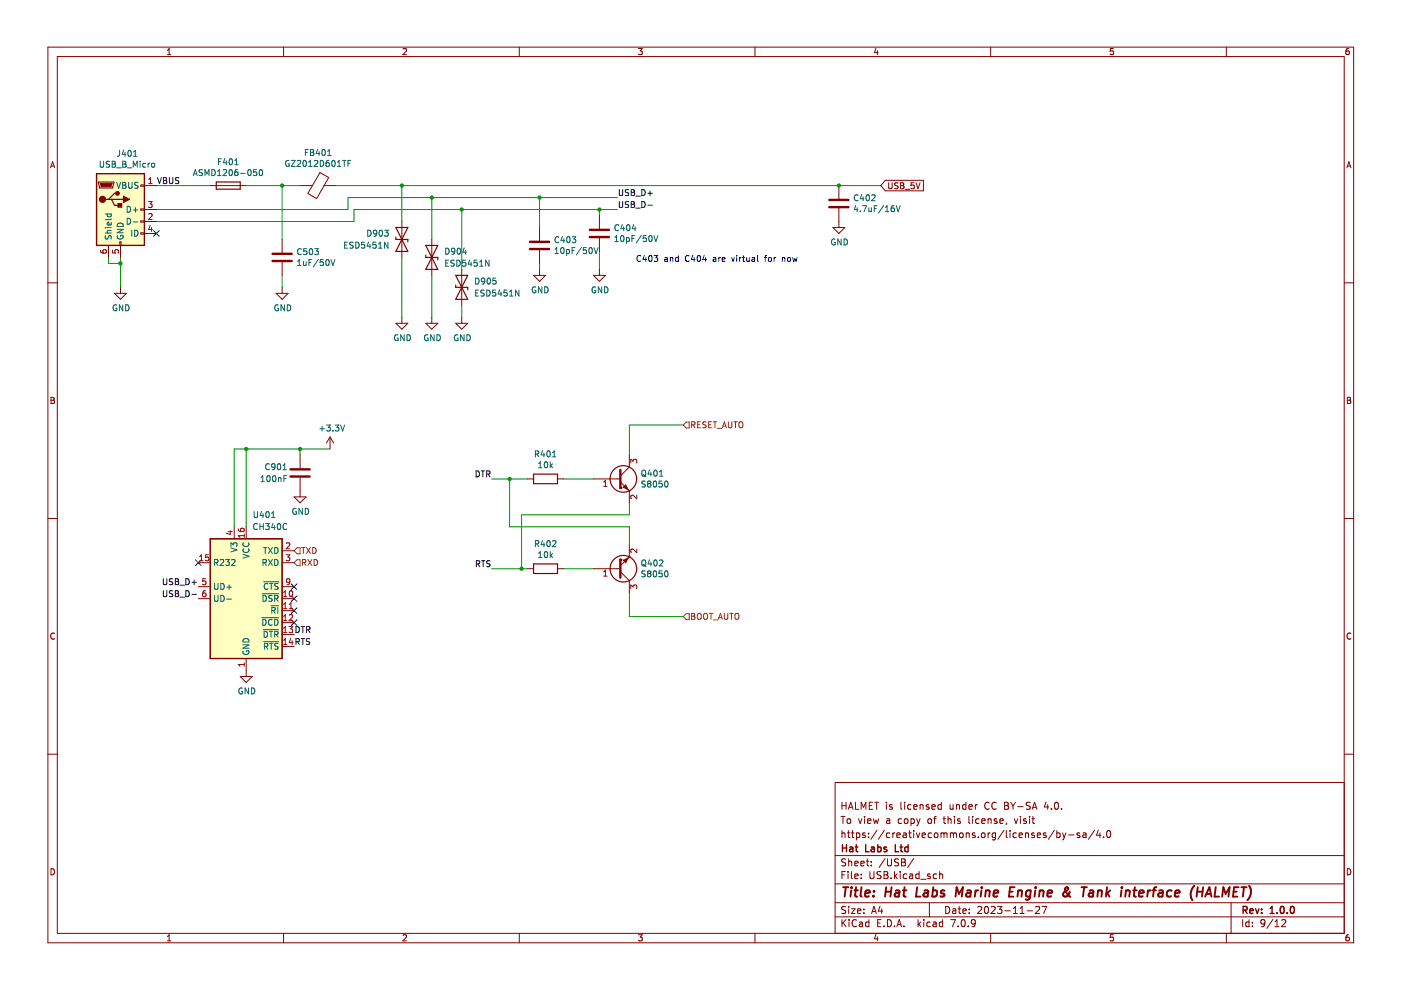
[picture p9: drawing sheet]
<svg xmlns="http://www.w3.org/2000/svg" width="297mm" height="210mm" viewBox="0 0 297 210" stroke-linecap="round" stroke-linejoin="round" font-family="sans-serif">
<g fill="none" stroke="#840000" stroke-width=".21">
<path d="M10.2 10h276.8v189.9h-276.8zM12.2 12h272.8v185.9h-272.8zM35.5 11.6h.7M35.5 10.7l.4-.4v1.3M60.1 10v2M85.5 10.4l.5-.1 .2 .4-.8 .9h.8M110.1 10v2M135.4 10.3h.8l-.5 .5 .4 .1v.6l-.2 .1-.5-.1M160.1 10v2M185.7 10.2l-.3 1h.8M186 10.7v.9M210 10v2"/>
<path d="M236.1 10.3h-.7v.6l.6-.1 .1 .7-.2 .1-.5-.1M260 10v2M286 10.3h-.4l-.2 .3-.1 .7 .3 .3 .4-.1v-.7h-.4l-.3 .2M10.7 35.6l.5-1.3 .4 1.3M10.8 35.2h.7M285.6 35.6l.4-1.3 .4 1.3M285.7 35.2h.6M10.2 60h2M285 60h2M10.8 84.2h.4l.3 .3-.3 .4 .3 .1 .1 .3-.3 .2h-.5zM10.8 84.9h.4M285.7 84.2h.4l.2 .3-.2 .4 .2 .1 .1 .3-.2 .2h-.5z"/>
<path d="M285.7 84.9h.4M10.2 109.9h2M285 109.9h2M11.6 134.3a.58 .58 0 0 0-.9 .6 .58 .58 0 0 0 .9 .5M286.4 134.3a.58 .58 0 0 0-.8 .6 .58 .58 0 0 0 .8 .5M10.2 159.9h2M285 159.9h2M178.3 173.1h.9M178.5 170.1v1.5M178.5 176.1v1.5M178.5 176.7l.2-.1 .4 .1 .1 .9M178.5 170.8h.9"/>
<path d="M178.7 173.1v1.5M179.4 170.1v1.5M179.7 176.6h.5M179.7 173.7l.2-.1 .4 .1 .1 .6-.2 .2-.3 .1-.2-.1zM179.9 176.1v1.3l.3 .2M179.9 171.6l.5-1.5 .5 1.5M180 171.2h.7M180.5 176.6h.6M180.7 176.1v1.3l.4 .2M181.4 170.1v1.5h.7M181.6 176.7l.4-.1 .3 .3-.1 .6h-.6M181.6 176.6v1.5"/>
<path d="M182 173.6l.4 1 .3-1M182.6 171.6v-1.5l.5 1.1 .5-1.1v1.5M183.3 173.1v.1M183.3 173.6v1M183.4 176.7l-.3-.1-.2 .2v.2l.5 .2v.3h-.5M183.9 174.1l.8-.1-.1-.3-.4-.1-.3 .2 .1 .7h.6M184.2 177.5v.1M184.2 176.7v.1M184.3 170.8h.5M185 170.1h-.7v1.5h.7M185.2 173.6l.2 1 .3-.7 .3 .7 .3-1M185.4 170.1h.9"/>
<path d="M185.9 170.1v1.5M185.9 176l-1.2 1.9M187.5 176l-1.3 1.9M187.9 170.1v.1M187.9 170.6v1M188 173.7h.6l.1 .9M188.7 176.7l-.5-.1-.3 .3 .2 .6h.6M188.7 174h-.5l-.3 .2 .3 .4 .5-.1M189.2 170.7l-.4-.1-.2 .2 .1 .2 .5 .2v.3h-.6M189.3 176.6v1M189.7 176.6l-.4 .3M190.2 177.1l.7-.1-.1-.3-.4-.1-.2 .2v.7h.6"/>
<path d="M191 170.1v1.3l.2 .2M191.2 173.7l-.5-.1-.3 .3 .2 .6h.6M191.5 176.7h.6l.1 .9M191.8 173.7l.2-.1 .4 .1 .1 .6-.1 .2-.4 .1-.2-.1zM191.8 170.1v.1M191.8 170.6v1M192.2 177h-.5l-.3 .2 .3 .4 .5-.1M192.7 176.6h.5M192.9 176.1v1.3l.3 .2M193.2 173.7l.4-.1 .3 .3-.2 .6h-.5M193.2 173.6v1.5M193.2 170.7l-.5-.1-.3 .3 .2 .6h.6"/>
<path d="M193.7 176.1v.1M193.7 176.6v1M193.7 171.1l.7-.1v-.3l-.5-.1-.2 .2 .1 .7h.6M194.3 176.6l.3 1 .4-1M194.4 173.6l.3 1M194.7 174.6l-.3 .5M195.1 173.6l-.4 1M195.1 170.7l.2-.1 .3 .1 .1 .9M195.1 170.6v1M195.5 177.1l.7-.1-.1-.3-.4-.1-.2 .2 .1 .7h.5M196.9 173.7l.3-.1 .3 .3v.4l-.3 .3-.3-.1-.2-.2zM196.9 170.7l-.3-.1-.2 .2v.2l.5 .2v.3h-.5"/>
<path d="M197.5 176.7l-.4-.1-.3 .3 .1 .6h.6M197.6 171.1l.7-.1-.1-.3-.4-.1-.2 .2v.7h.6M197.9 173.6h.6M198.1 176.7l.3-.1 .4 .1 .1 .6-.2 .2-.3 .1-.3-.1zM198.5 173.1l-.4 .2v1.3M199.5 176.7l.4-.1 .2 .2M199.5 176.6v1M199.6 170.7l-.5-.1-.2 .3 .1 .6h.6M199.6 170.1v1.5M199.9 173.6h.6M200.1 176.8l.3-.2 .3 .1 .1 .9M200.1 176.8v.8"/>
<path d="M200.1 173.1v1.3l.4 .2M201 173.7l.2-.1 .4 .1v.9M201 173.1v1.5M201.4 170.6l.1 .9 .4 .1 .2-.1M201.5 176.7l.4-.1 .2 .2M201.5 176.6v1M202.1 170.6v1M202.1 176.8l.3-.2 .3 .1 .1 .9M202.1 176.8v.8M202.4 173.1v.1M202.4 173.6v1M202.8 170.7l.2-.1 .4 .1v.9"/>
<path d="M202.8 170.6v1M203.5 176.7l.2-.1 .4 .1 .1 .6-.1 .2-.4 .1-.2-.1zM203.6 173.7l-.4-.1-.2 .2 .1 .2 .5 .2v.3h-.6M204.8 170.7l-.4-.1-.3 .3 .1 .6h.6M204.8 170.1v1.5M204.9 176.6v1M204.9 176.7l.2-.1 .3 .1 .1 .9M205.4 171.1l.7-.1v-.3l-.5-.1-.2 .2 .1 .7h.6M205.4 173.1v1.3l.2 .2M206.2 173.1v.1M206.2 173.6v1M206.7 176.7l-.3-.1-.3 .2 .1 .2 .5 .2v.3h-.6"/>
<path d="M206.8 170.6v1M207.2 170.6l-.4 .3M207.4 177.5v.1M207.6 173.7l-.5-.1-.2 .3 .1 .6h.6M208.1 176.7l.3-.1 .4 .1 .1 .6-.2 .2-.3 .1-.3-.1zM208.1 174.1l.8-.1-.1-.3-.4-.1-.3 .2 .1 .7h.6M209.5 176.6v1M209.5 173.6v1M209.5 173.7l.2-.1 .4 .1v.9M209.7 170.2a.71 .71 0 0 0-1 .5 .71 .71 0 0 0 .7 .9l.3-.1M209.9 176.6l-.4 .3M211.1 176.7l-.5-.1-.2 .3 .1 .6h.6"/>
<path d="M211.1 176.6v1.2l-.3 .3-.4-.1M211.2 170.2a.71 .71 0 0 0-1 .5 .71 .71 0 0 0 .7 .9l.3-.1M211.4 173.7l-.4-.1-.2 .2 .1 .2 .5 .2v.3h-.6M212 174.1l.7-.1-.1-.3-.4-.1-.2 .2 .1 .7h.5M212.9 176l-1.3 1.9M213 170.1h.5l.3 .3-.3 .4 .3 .2 .1 .3-.3 .3h-.6zM213 170.8h.5M213.4 176.1v1.3l.2 .2M213.4 174.5l-.1 .3M214.1 176.1v.1M214.1 176.6v1M214.3 170.1l.5 .8"/>
<path d="M214.8 170.9v.7M215.1 173.6l.3 1 .4-1M215.3 170.1l-.5 .8M215.5 176.7l-.4-.1-.3 .3 .1 .6h.6M215.8 171h1.1M216.1 177.1l.7-.1-.1-.3-.4-.1-.2 .2v.7h.6M216.4 173.1v.1M216.4 173.6v1M217.4 176.7l.2-.1 .4 .1 .1 .9M217.4 176.6v1M217.6 173.7l-.4-.1-.2 .2 .1 .2 .5 .2v.3h-.6M218.3 173.1v.1"/>
<path d="M218.3 173.6v1M218.4 170.2l-.5-.1-.3 .1v.5l.7 .3 .1 .3-.3 .3-.5-.1M218.8 173.6h.5M218.9 171.6l.4-1.5 .5 1.5M219 171.2h.7M219 173.1v1.3l.3 .2M219.3 176.7l-.4-.1-.2 .2 .1 .2 .5 .2v.3h-.6M219.9 177.1l.7-.1v-.3l-.5-.1-.2 .2 .1 .7h.6M221.8 176.7l-.4-.1-.2 .2 .1 .2 .5 .2v.3h-.6M221.8 170l-.4 1.1h.9M222.1 170.6v1M222.9 171.5v.1"/>
<path d="M223.6 176l-1.3 1.9M223.7 170.2l.2-.1a.8 .8 0 0 1 .5 .7 .8 .8 0 0 1-.5 .8l-.3-.6zM224.1 176.7l.4-.1 .3 .3-.2 .6h-.5M224.1 176.1v1.5M225.1 171.5v.1M225.3 176.6l.3 1M225.6 177.6l-.3 .5M226 176.6l-.4 1M226.6 177h1.1M228.9 176.7l-.3-.1-.3 .2 .1 .2 .5 .2v.3h-.6M229.6 176.7h.6l.1 .9M230.3 177h-.5l-.2 .2 .2 .4 .5-.1"/>
<path d="M232.1 176l-1.3 1.9M232.8 176l-.3 1.1h.9M233.2 176.6v1M234 177.5v.1M234.8 176.2l.2-.1a.8 .8 0 0 1 .5 .7 .8 .8 0 0 1-.5 .8l-.4-.6zM285 165.9h-107.9v32M10.8 184.2a.66 .66 0 0 1 .8 .6 .66 .66 0 0 1-.8 .7zM35.5 198.6l.4-.4v1.3M35.5 199.5h.7M60.1 197.9v2M85.5 198.3l.5-.1 .2 .4-.8 .9h.8M110.1 197.9v2"/>
<path d="M135.4 198.2h.8l-.5 .5 .4 .1v.6l-.2 .1-.5-.1M160.1 197.9v2M177.1 194.4h107.9M177.1 191.4h107.9M177.1 187.4h107.9M177.1 181.4h107.9M178.5 195v1.5M178.5 185.5h.5M178.7 195.6l.7 .9M179.2 184.8h-.7v1.5M179.3 192.3l-.6-.1-.2 .1v.5l.7 .2 .1 .4-.3 .3-.6-.1M179.3 182.2l-.6-.1-.2 .1v.5l.7 .2 .1 .4-.3 .3-.6-.1"/>
<path d="M179.4 195l-.9 .8M179.8 184.8v.1M179.8 185.3v1M179.9 182.1v1.5M179.9 192.2v.1M179.9 192.7v1M179.9 182.7l.3-.1 .3 .1 .1 .9M180 195v.1M180 195.5v1M180.5 192.7h.8l-.8 1h.8M180.5 184.8v1.3l.2 .2M181.2 183.1l.7-.2v-.2l-.5-.1-.2 .2 .1 .7h.6"/>
<path d="M181.2 185.8l.7-.2v-.2l-.5-.1-.2 .2 .1 .7h.6M181.6 195.1a.71 .71 0 0 0-1 .5 .71 .71 0 0 0 .7 .9l.3-.2M181.8 193.2l.7-.2-.1-.2-.4-.1-.2 .2 .1 .7h.5M182.2 195.6h.6l.1 .9M182.5 183.1l.7-.2v-.2l-.5-.1-.2 .2 .1 .7h.6M182.6 186.1v.2M182.6 185.4v.1M182.9 195.8l-.5 .1-.2 .2 .2 .4 .5-.1M183.2 193.5v.2M183.2 192.8v.1M183.7 182.6h.5M183.9 182.1v1.3l.3 .2"/>
<path d="M184.2 195.6l-.4-.1-.3 .3 .2 .6h.5M184.2 195v1.5M184.4 184.8v1.2l.3 .3 .5-.1 .1-.2v-1.2M184.7 183.4v.2M184.7 182.7v.1M184.8 193.7l.5-1.5 .5 1.5M184.9 193.3h.8M185.7 198.1l-.3 1h.8M186 198.6v.9M186.1 195.7h.5M186.6 192.1l-.4 1.1h1M186.8 195h-.7v1.5h.7"/>
<path d="M186.8 184.9l-.6-.1-.2 .1v.5l.7 .2 .1 .4-.3 .3-.6-.1M186.9 192.7v1M187.4 196.3v.2M187.4 184.8h.5l.3 .3-.3 .4 .3 .1 .1 .4-.3 .3h-.6zM187.4 185.5h.5M187.7 182l-1.3 1.9M188.2 195a.76 .76 0 0 1 .8 .7 .76 .76 0 0 1-.8 .8zM188.2 182.1v1.2l.2 .3 .5-.1 .1-.2v-1.2M188.9 186.1v.2M189.7 196.3v.2M189.7 184.8v1.5M189.8 185.7l.4 .6"/>
<path d="M190.2 196.5l.5-1.5 .5 1.5M190.2 185.3l-.5 .6M190.3 196.1h.7M190.5 182.2l-.6-.1-.2 .1v.5l.7 .2 .1 .4-.3 .3-.5-.1M190.9 184.8v.1M190.9 185.3v1M191.2 182.1h.5l.2 .3-.2 .4 .2 .1 .1 .4-.3 .3h-.5zM191.2 182.8h.5M191.7 196.3v.2M192.2 185.4l-.4-.1-.3 .3 .2 .6h.5M192.9 185.4h.5l.1 .9M193.5 185.6l-.5 .1-.2 .2 .2 .4 .5-.1"/>
<path d="M193.7 182l-1.3 1.9M194.6 195v1.5M194.8 195.9l.4 .6M194.9 185.4l-.5-.1-.3 .3 .2 .6h.6M194.9 184.8v1.5M195.2 195.5l-.6 .6M195.2 186.4h1.2M195.9 195v.1M195.9 195.5v1M197 191.4v3M197.2 185.4l-.3-.1-.3 .2 .1 .2 .5 .2v.3h-.6M197.2 195.6l-.4-.1-.3 .3 .1 .6h.6"/>
<path d="M197.9 195.6h.5l.1 .9M198.5 195.8l-.5 .1-.2 .2 .2 .4 .5-.1M198.6 185.4l-.5-.1-.2 .3 .1 .6h.6M199.2 185.4l.2-.1 .4 .1 .1 .9M199.2 184.8v1.5M199.9 195.6l-.5-.1-.3 .3 .2 .6h.6M199.9 195v1.5M200.5 192.2a.76 .76 0 0 1 .9 .7 .76 .76 0 0 1-.9 .8zM201.6 195h1l-.7 1.5M202 192.8h.6v.9M202.6 193l-.5 .1-.2 .2 .2 .4 .5-.1M203.1 192.7h.6"/>
<path d="M203.1 196.3v.2M203.4 192.2v1.3l.3 .2M203.9 195.1l.2-.1a.8 .8 0 0 1 .6 .7 .8 .8 0 0 1-.6 .8l-.3-.6zM204.1 193.2l.8-.2-.1-.2-.4-.1-.3 .2 .1 .7h.6M205.3 196.3v.2M205.5 193.5v.2M205.5 192.8v.1M206.8 195.6l-.3 .3h-.3l-.3-.3v-.3l.3-.3 .4 .1 .2 .2a1 1 0 0 1-.4 1.2h-.3M207.3 192.3l.6-.1 .2 .4-.9 1.1h.9M208.9 192.3l.2-.1a.8 .8 0 0 1 .5 .7 .8 .8 0 0 1-.5 .8l-.4-.6zM210 197.9v2M210.1 192.3l.6-.1 .3 .4-.9 1.1h.9"/>
<path d="M211.5 192.2h.9l-.5 .6 .5 .1v.6l-.3 .2-.6-.2M213.1 193.1h1.1M214.9 193.7h.8M214.9 192.6l.4-.4v1.5M216.3 193.7h.8M216.3 192.6l.4-.4v1.5M217.8 193.1h1.1M219.6 192.3l.5-.1 .3 .4-.9 1.1h.9M220.9 192.2h1l-.6 1.5M236.1 198.2h-.7v.6l.6-.1 .1 .7-.2 .1-.5-.1M260 197.9v2M261 191.4v6.5"/>
<path d="M263.5 195v1.5M264.8 195.6l-.4-.1-.3 .3 .2 .6h.5M264.8 195v1.5M265.5 196.3v.2M265.5 195.6v.1M268.2 195.6l-.3 .3h-.3l-.3-.3v-.3l.3-.3 .4 .1 .2 .2a1 1 0 0 1-.4 1.2h-.3M269.9 194.9l-1.3 1.9M270.3 196.5h.9M270.3 195.4l.4-.4v1.5M271.7 195.1l.6-.1 .3 .4-.9 1.1h.9M285.7 184.2a.66 .66 0 0 1 .7 .6 .66 .66 0 0 1-.7 .7zM286 198.2l-.4 .1-.2 .2-.1 .7 .3 .3 .4-.1v-.7h-.4l-.3 .2"/>
</g>
<g fill="none" stroke="#840000" stroke-width=".3">
<path d="M178.6 179.1v1.5M178.6 179.8h.9M179.5 179.1v1.5M180.2 179.7h.6v.9M180.8 179.9l-.5 .1-.2 .2 .2 .4 .5-.1M181.3 179.6h.6M181.5 179.1v1.3l.4 .2M183.5 179.1v1.5h.8M184.8 179.7h.5l.1 .9M185.4 179.9l-.5 .1-.2 .2 .2 .4 .5-.1M186.1 179.7l.4-.1 .3 .3-.1 .6h-.6M186.1 179.1v1.5"/>
<path d="M188 179.7l-.4-.1-.2 .2 .1 .2 .5 .2v.3h-.6M189.8 179.1v1.5h.7M190.8 179.6h.6M191 179.1v1.3l.4 .2M192.5 179.7l-.4-.1-.3 .3 .2 .6h.5M192.5 179.1v1.5M263.6 193l.7-.1 .1-.2v-.4l-.8-.1v1.5M263.9 193l.5 .7M265 193.2l.7-.2-.1-.3h-.4l-.2 .2 .1 .7h.5M266.2 192.7l.4 1 .3-1M267.5 193.5v.2M267.5 192.7v.2"/>
<path d="M269.3 193.7h.8M269.3 192.6l.4-.4v1.5M270.8 193.5v.2M271.6 192.3l.2-.1a.8 .8 0 0 1 .5 .7 .8 .8 0 0 1-.5 .8l-.4-.6zM272.9 193.5v.2M273.7 192.3l.2-.1a.8 .8 0 0 1 .5 .7 .8 .8 0 0 1-.5 .8l-.3-.6z"/>
</g>
<g fill="none" stroke="#840000" stroke-width=".4">
<path d="M178.8 188.1h1.1M179.3 188.1l-.2 2M180.5 188.8l-.2 1.3M180.6 188.1l-.1 .2M181.1 188.8h.8M181.5 188.1l-.2 1.7 .1 .2 .3 .1M182.7 188.1l-.3 1.7 .3 .3M183.4 189.4l1-.2v-.3h-.8l-.2 .9 .2 .3 .6-.1M185.2 189.9v.2M185.3 188.9v.2M187.8 189.1h1.1M187.9 188.1l-.3 2"/>
<path d="M189 188.1l-.2 2M189.9 188.9h.7v1.2M190.7 189.2l-.7 .1a.4 .4 0 0 0-.3 .4 .4 .4 0 0 0 .2 .4l.7-.1M191.4 188.8h.8M191.8 188.1l-.2 1.7v.2l.4 .1M194.5 188.1l-.3 2h1M196 188.9h.7v1.2M196.8 189.2l-.7 .1a.4 .4 0 0 0-.3 .4 .4 .4 0 0 0 .2 .4l.7-.1M197.8 188.9h.7l.2 .3-.1 .5a.66 .66 0 0 1-1 .3M197.9 188.1l-.3 2M200.3 188.9a.49 .49 0 0 0-.8 .3v.1l.7 .2v.3l-.3 .3-.5-.1M202.6 190.1l.2-2 .5 1.4 .9-1.4-.3 2"/>
<path d="M205 188.9h.8l-.1 1.2M205.8 189.2l-.6 .1a.4 .4 0 0 0-.4 .4 .4 .4 0 0 0 .3 .4l.6-.1M206.8 188.8l-.1 1.3M207.4 188.8l-.4 .1-.2 .3M208.1 188.8l-.2 1.3M208.2 188.1l-.1 .2M209 189l.3-.2 .5 .1-.1 1.2M209 188.8l-.1 1.3M210.7 189.4l.9-.2v-.3h-.8l-.2 .9 .3 .3 .5-.1M214 189.1h.7M215.1 188.1h-.9l-.3 2h1M215.9 189l.3-.2 .4 .1v1.2"/>
<path d="M215.9 188.8l-.2 1.3M218.5 188.9a.66 .66 0 0 0-.9 .3l-.1 .5 .1 .3h.8M218.6 188.8l-.3 1.6-.4 .4-.4-.1M219.5 188.8l-.2 1.3M219.6 188.1v.2M220.4 189l.3-.2 .5 .1-.1 1.2M220.5 188.8l-.2 1.3M222.1 189.4l1-.2-.1-.3h-.7l-.3 .9 .3 .3 .6-.1M226.8 189.1l-.2 .4a.92 .92 0 0 1-.9 .6l-.2-.1a.54 .54 0 0 1 .1-.8l.9-.7-.1-.3-.2-.1a.6 .6 0 0 0-.2 1.1l.7 .8 .3 .1M229.3 188.1h1.1M229.9 188.1l-.3 2M231 188.9h.8l-.1 1.2"/>
<path d="M231.8 189.2l-.7 .1a.4 .4 0 0 0-.3 .4 .4 .4 0 0 0 .2 .4l.7-.1M232.8 189l.3-.2 .5 .1-.1 1.2M232.8 188.8l-.1 1.3M234.7 188.1l-.2 2M234.8 189.3l.4 .8M235.4 188.8l-.9 .7M237.8 188.8l-.2 1.3M237.9 188.1l-.1 .2M238.7 189l.3-.2 .5 .1-.1 1.2M238.7 188.8l-.1 1.3M240.3 188.8h.7M240.6 188.1l-.2 1.7 .1 .2 .3 .1"/>
<path d="M241.5 189.4l1-.2-.1-.3h-.7l-.2 .9 .2 .3 .6-.1M243.4 188.8l-.2 1.3M244 188.8l-.4 .1-.3 .3M244.3 188.8h.8M245.2 188.1l-.4 .1-.1 .2-.2 1.7M245.8 188.9h.7v1.2M246.6 189.2l-.7 .1a.4 .4 0 0 0-.3 .4 .4 .4 0 0 0 .2 .4l.7-.1M248.4 188.9a.66 .66 0 0 0-1 .3v.5l.1 .3h.8M249.1 189.4l1-.2-.1-.3h-.7l-.2 .9 .2 .3 .6-.1M253.2 187.8a2.35 2.35 0 0 0-.4 3.1M253.8 189.1h1.2M253.9 188.1l-.2 2"/>
<path d="M255.1 188.1l-.3 2M255.5 190.1l.9-2 .4 2M255.8 189.5h.9M257.8 188.1l-.3 2h1M259.1 190.1l.3-2 .5 1.4 .8-1.4-.2 2M261.5 189.1h.7M262.6 188.1h-.9l-.3 2h1M263.2 188.1h1.1M263.8 188.1l-.3 2M264.8 187.8a2.32 2.32 0 0 1-.3 3.1"/>
</g>
<path d="M20.5 36.8h10.1v15.2h-10.1z" fill-rule="evenodd" fill="#ffffc2"/>
<path d="M20.5 36.8h10.1v15.2h-10.1z" fill="none" stroke="#840000" stroke-width=".25"/>
<path d="M44.6 114.2h15.2v25.4h-15.2z" fill-rule="evenodd" fill="#ffffc2"/>
<path d="M20.5 36.8h10.1v15.2h-10.1zM44.6 114.2h15.2v25.4h-15.2z" fill="none" stroke="#840000" stroke-width=".25"/>
<path d="M32.6 48.9l1.2 1.2M33.8 48.9l-1.2 1.2M41.4 118.7l1.3 1.2M42.7 118.7l-1.3 1.2M61.7 128.9l1.3 1.2M61.7 126.3l1.3 1.2M61.7 123.8l1.3 1.2M61.7 131.4l1.3 1.2M63 128.9l-1.3 1.2M63 126.3l-1.3 1.2M63 123.8l-1.3 1.2M63 131.4l-1.3 1.2" fill="none" stroke="#000084" stroke-width=".21"/>
<g fill="none" stroke="#009600" stroke-width=".21">
<path d="M33.2 39.3h11.4M52.2 39.3h11.4M59.8 39.3v11.5M71.2 39.3h115.5M85.2 39.3v7.7M23 54.6v1.2h2.5M25.5 54.6v6.3M59.8 58.4v2.5M85.2 54.6v12.7M91.5 41.9v8.9M91.5 58.4v8.9M97.9 44.4v12.7"/>
<path d="M114.4 41.9v6.3M114.4 55.8v1.3M127.1 44.4v1.3M127.1 53.3v3.8M130.9 41.9h-57.1v2.5h-40.6M130.9 44.4h-55.9v2.6h-41.8M97.9 64.7v2.6M52.2 95.2v16.5M63.6 95.2v1.3M70 95.2h-20.3v16.5M144.9 90.1h-11.5v6.4M104.2 101.5h7.7"/>
<path d="M108 101.5v10.2h25.4v3.8M119.5 101.5h6.3M133.4 106.6v2.6h-22.8v11.4M104.2 120.6h7.7M119.5 120.6h6.3M133.4 125.7v5h11.5"/>
</g>
<g fill="none" stroke="#0000c2" stroke-width=".21">
<path d="M135.8 54.3a.56 .56 0 0 0-.8 .5 .56 .56 0 0 0 .8 .5M136.6 54.1l-.3 .9h.8M136.9 54.6v.8M137.7 54.2h.1a.68 .68 0 0 1 .5 .6 .68 .68 0 0 1-.5 .6 .84 .84 0 0 1-.1-1.2zM138.7 54.2h.8l-.5 .4 .4 .2v.5l-.2 .1-.5-.1M141 54.6h.5v.8M141.5 54.9l-.6 .2 .2 .3h.4M142.1 54.7l.5-.1 .1 .8M142.1 54.6v.8M143.8 54.6h-.4l-.2 .2 .1 .6h.5M143.8 54.2v1.2M146.1 54.3a.56 .56 0 0 0-.8 .5 .56 .56 0 0 0 .8 .5"/>
<path d="M146.9 54.1l-.3 .9h.8M147.2 54.6v.8M147.9 54.3l.2-.1a.68 .68 0 0 1 .4 .6 .68 .68 0 0 1-.4 .6l-.3-.4zM149.3 54.1l-.3 .9h.8M149.6 54.6v.8M151.2 54.6h.5l.1 .8M151.8 54.9l-.6 .2 .2 .3h.4M152.4 54.6v.8M152.8 54.6l-.4 .2M153.1 55l.6-.1v-.3h-.4l-.2 .2 .1 .6h.5M155.1 54.6l.3 .8 .3-.8M156.2 54.2v.1"/>
<path d="M156.2 54.6v.8M156.8 54.6v.8M157.2 54.6l-.4 .2M157.4 54.6h.5M157.6 54.2v1.1l.3 .1M158.3 54.6l.1 .8 .5-.1M158.9 54.6v.8M159.5 54.6h.4l.1 .8M160 54.9l-.6 .2 .2 .3h.4M160.6 54.2v1.1l.2 .1M162.1 54.6h.4M162.5 54.2l-.3 .1v1.1"/>
<path d="M163 54.7l.1-.1 .4 .1v.7l-.5-.1zM164.1 54.6v.8M164.5 54.6l-.4 .2M165.9 54.7l.5-.1v.8M165.9 54.6v.8M167.1 54.6h.3l.2 .2v.4l-.2 .2-.4-.2zM168 54.6l.3 .8 .2-.6 .3 .6 .2-.8"/>
</g>
<g fill="none" stroke="#0f0f0f" stroke-width=".21">
<path d="M33.4 37.7l.4 1.2 .4-1.2M34.7 37.7h.4l.2 .2-.2 .4 .2 .1 .1 .3-.3 .2h-.4zM34.7 38.3h.4M35.9 37.7v1l.3 .2h.3l.1-.2v-1M37.9 37.7l-.7 .1v.3l.6 .3 .1 .3-.2 .2h-.5M131.3 40.2v1l.2 .3 .4-.1 .1-.2v-1M131.3 42.7v1.1l.2 .2 .4-.1 .1-.1v-1.1M133.3 40.3h-.7v.4l.6 .2 .1 .3-.3 .3-.4-.1M133.3 42.8l-.7 .1v.3l.6 .3 .1 .3-.3 .2-.4-.1M133.8 40.2h.5l.2 .2-.2 .4 .2 .1 .1 .3-.3 .3h-.5zM133.8 42.7h.5l.2 .3-.2 .3 .2 .2 .1 .3-.3 .2h-.5zM133.8 40.8h.5"/>
<path d="M133.8 43.3h.5M134.8 41.6h1M134.8 44.1h1M136.1 40.2a.64 .64 0 0 1 .7 .6 .64 .64 0 0 1-.7 .7zM136.1 42.7a.64 .64 0 0 1 .7 .7 .64 .64 0 0 1-.7 .6zM137.3 41h1M137.3 43.5h1M137.8 40.5v1M100.9 99.8a.64 .64 0 0 1 .8 .7 .64 .64 0 0 1-.8 .6zM102 99.8h.7M102.4 99.8v1.3M101 119.6l.6-.1 .1-.5-.7-.1v1.3"/>
<path d="M101.3 119.6l.4 .6M102.1 118.9h.7M102.4 118.9v1.3M103.2 100.5h.6v-.5l-.6-.2v1.3M103.5 100.5l.4 .6M103.9 118.9l-.7 .1v.4l.6 .2 .1 .3-.2 .3-.5-.1M34.6 122.7v1l.3 .3 .3-.1 .2-.2v-1M34.6 125.2v1.1l.3 .2 .3-.1 .2-.1v-1.1M36.6 122.8h-.6v.4l.5 .2 .1 .3-.2 .3-.5-.1M36.6 125.3l-.6 .1v.3l.5 .3 .1 .3-.2 .2-.5-.1M37.2 122.7h.4l.2 .2-.2 .4 .2 .1 .1 .3-.2 .3h-.5zM37.2 125.2h.4l.2 .3-.2 .3 .2 .2 .1 .3-.2 .2h-.5z"/>
<path d="M37.2 123.3h.4M37.2 125.8h.4M38.1 124.1h1M38.1 126.6h1M39.4 122.7a.64 .64 0 0 1 .7 .6 .64 .64 0 0 1-.7 .7zM39.4 125.2a.64 .64 0 0 1 .7 .7 .64 .64 0 0 1-.7 .6zM40.7 123.5h.9M40.7 126h.9M41.2 123v1M62.8 132.9a.64 .64 0 0 1 .7 .6 .64 .64 0 0 1-.7 .6zM62.8 136.1l.6-.1v-.5l-.6-.1v1.3M63.1 136.1l.4 .6"/>
<path d="M63.8 132.9h.8M63.8 135.4h.8M64.2 132.9v1.2M64.2 135.4v1.3M65 133.5h.6l.1-.5-.7-.1v1.2M65.3 133.5l.4 .6M65.7 135.5h-.7v.4l.5 .2 .2 .3-.3 .3-.5-.1"/>
</g>
<path d="M187.7 38.2h8.1v2.3h-8.1l-1-1.2zM188.4 38.7v1.1l.3 .2h.3l.1-.2v-1.1M190.4 38.8l-.7 .1v.3l.6 .3 .1 .3-.2 .2h-.5M191 38.7h.4l.2 .3-.2 .4 .2 .1 .1 .3-.3 .2h-.4zM191 39.4h.4M193.8 38.7h-.6l-.1 .7 .6-.1 .1 .6-.2 .1-.5-.1M194.2 38.7l.4 1.3 .5-1.3M191.9 40.1h1" fill="none" stroke="#840000" stroke-width=".21"/>
<g fill="none" stroke="#725600" stroke-width=".21">
<path d="M144.9 90.1l.6-.6h.6v1.3h-.6zM146.6 90.1l.6-.1 .1-.5-.7-.1v1.3M146.9 90.1l.5 .6M147.9 90h.4M148.5 89.4h-.6v1.3h.6M149.7 89.5h-.7v.4l.6 .3 .1 .3-.2 .2-.5-.1M150.3 90h.4M150.9 89.4h-.6v1.3h.6M151.2 89.4h.7M151.6 89.4v1.3M152.1 90.8h.9M153.2 90.7l.4-1.3 .4 1.3"/>
<path d="M153.3 90.3h.6M154.4 89.4v1.1l.3 .2 .3-.1 .2-.1v-1.1M155.6 89.4h.7M155.9 89.4v1.3M156.8 89.5l.2-.1a.43 .43 0 0 1 .5 .5v.4a.42 .42 0 0 1-.4 .4 .42 .42 0 0 1-.4-.4zM62.4 116.8l.6-.7h.6v1.3h-.6zM63 118.7h.6v1.2h-.6l-.6-.6zM63.9 116.1h.8M64.1 119.3l.6-.1 .1-.5-.7-.1v1.3M64.3 116.1v1.3M64.4 119.3l.5 .6M65 116.1l.8 1.3"/>
<path d="M65.3 118.6l.8 1.3M65.8 116.1l-.8 1.3M66.1 118.6l-.8 1.3M66.3 116.1a.64 .64 0 0 1 .7 .6 .64 .64 0 0 1-.7 .7zM66.6 118.6a.64 .64 0 0 1 .7 .7 .64 .64 0 0 1-.7 .6zM145.5 130.1h.6v1.3h-.6l-.6-.7zM146.6 130h.5l.2 .3-.2 .4 .2 .1 .1 .3-.3 .2h-.5zM146.6 130.7h.5M147.9 130.2l.2-.2a.43 .43 0 0 1 .6 .5v.4a.42 .42 0 0 1-.4 .4 .42 .42 0 0 1-.5-.4zM149.2 130.2l.3-.2a.43 .43 0 0 1 .5 .5v.4a.42 .42 0 0 1-.4 .4 .42 .42 0 0 1-.4-.4zM150.4 130h.7M150.7 130v1.3"/>
<path d="M151.2 131.4h1M152.3 131.3l.4-1.3 .5 1.3M152.4 131h.6M153.6 130v1.1l.2 .2h.4l.1-.2v-1.1M154.7 130h.8M155.1 130v1.3M155.9 130.2l.2-.2a.43 .43 0 0 1 .6 .5v.4a.42 .42 0 0 1-.5 .4 .42 .42 0 0 1-.4-.4z"/>
</g>
<circle cx="21.7" cy="42.3" r=".63" fill="#840000"/>
<circle cx="21.7" cy="42.3" r=".63" fill="none" stroke="#840000" stroke-width=".25"/>
<circle cx="24.9" cy="41" r=".38" fill="#840000"/>
<g fill="none" stroke="#840000" stroke-width=".25">
<path d="M22.4 42.3h3.8M23.6 42.3l.7 1.2h1.2M24.9 41h-.6l-1.3 1.3"/>
<circle cx="24.9" cy="41" r=".38"/>
</g>
<path d="M25.4 51.3h.3v.7h-.3z" fill="none" stroke="#840000" stroke-width=".21"/>
<path d="M26.2 41.6l1.2 .7-1.2 .6z" fill="#840000"/>
<path d="M26.2 41.6l1.2 .7-1.2 .6z" fill="none" stroke="#840000" stroke-width=".25"/>
<path d="M21.2 38.8h2.6l-.3 .8h-2z" fill-rule="evenodd" fill="#840000"/>
<path d="M20.8 38.6h3.3v.2l-.2 1.1h-2.8zM21.2 38.8h2.6l-.3 .8h-2z" fill="none" stroke="#840000" stroke-width=".21"/>
<path d="M25 43.2h.8v.7h-.8z" fill-rule="evenodd" fill="#840000"/>
<path d="M45.9 38.6h5v1.5h-5zM25 43.2h.8v.7h-.8zM83.9 50.3v.5h2.6v.5M83.9 48.2h2.6l-2.6 5.1h2.6zM96.6 58.4h2.6l-2.6 5.1h2.6zM96.6 60.4v.5h2.6v.5" fill="none" stroke="#840000" stroke-width=".25"/>
<g fill="none" stroke="#840000" stroke-width=".21">
<path d="M29.9 39.2h.7v.3h-.7zM30.6 39.3h2.6M44.6 39.3h7.6M63.6 39.3h2.6M67.8 36.6l1.9 1-2.6 4.5-1.8-1.1zM68.7 39.3h2.5M23 52v2.6M25.5 52v2.6M29.9 44.3h.7v.3h-.7zM29.9 46.8h.7v.3h-.7zM29.9 49.4h.7v.2h-.7zM30.6 47h2.6"/>
<path d="M30.6 44.4h2.6M30.6 49.5h2.6M59.8 50.8v2.8M59.8 55.6v2.8M85.2 47v7.6M97.9 57.1v7.6M113.1 58.4h2.6l-1.3 1.3zM114.4 57.1v1.3M125.8 58.4h2.6l-1.3 1.3zM127.1 57.1v1.3M24.3 62.2h2.5l-1.3 1.3zM25.5 60.9v1.3"/>
<path d="M58.5 62.2h2.6l-1.3 1.3zM59.8 60.9v1.3M83.9 68.5h2.6l-1.3 1.3zM85.2 67.3v1.2M90.3 68.5h2.5l-1.3 1.3zM91.5 67.3v1.2M96.6 68.5h2.6l-1.3 1.3zM97.9 67.3v1.2M133.4 99l-1.9 1.9M130.9 101.5h.6M131.5 102.2l1.9 1.9M133.4 104.1h.1"/>
</g>
<g fill="none" stroke="#006464" stroke-width=".21">
<path d="M21.2 34.2v1l.3 .3 .4-.1 .1-.2v-1M23.2 34.3h-.6v.4l.5 .2 .1 .3-.2 .3-.5-.1M23.8 34.2h.4l.3 .2-.3 .4 .3 .1v.3l-.2 .3h-.5zM23.8 34.8h.4M24.7 38.7l.5 1.2 .4-1.2M24.8 35.6h.9M25.4 31.9l-.1 1.1-.4 .1M26 38.7h.4l.3 .2-.3 .4 .3 .1v.3l-.2 .2h-.5zM26 39.3h.4M26 34.2h.4l.3 .2-.3 .4 .3 .1v.3l-.2 .3h-.5zM26 34.8h.4M26.2 31.8l-.3 .9h.8"/>
<path d="M26.5 32.3v.8M27 35.6h1M27.2 32l.2-.1a.68 .68 0 0 1 .5 .6 .68 .68 0 0 1-.5 .6l-.3-.4zM27.3 38.7v1l.2 .2h.4l.1-.2v-1M28.3 35.5v-1.3l.4 .9 .4-.9v1.3M28.3 33.1h.7M28.3 32.2l.4-.3v1.2M29.3 38.7l-.7 .1v.3l.5 .3 .2 .3-.3 .2h-.5M29.7 34.2v.1M29.7 34.6v.9M30.9 34.7l-.4-.1-.2 .3 .1 .5h.5M31.4 34.6v.9"/>
<path d="M31.8 34.6l-.4 .3M32.2 34.7l.2-.1 .3 .1v.7l-.5-.1zM41 37.2l.4-1.2 .4 1.2M41.1 36.9h.6M42.9 36l-.6 .1v.4l.5 .2 .1 .3-.2 .2h-.5M43.5 37.2v-1.2l.4 .9 .4-.9v1.2M44.9 36a.64 .64 0 0 1 .7 .6 .64 .64 0 0 1-.7 .6zM46.1 37.2h.8M46.1 36.3l.4-.3v1.2M46.3 34.3h.5M46.9 33.7h-.6v1.2M47.3 36.1l.5-.1 .3 .3-.8 .9h.8"/>
<path d="M47.7 33.6l-.3 .9h.7M48 34.1v.8M48.7 36.1l.1-.1a.68 .68 0 0 1 .5 .6 .68 .68 0 0 1-.5 .6l-.3-.4zM48.7 33.8l.2-.1a.68 .68 0 0 1 .4 .6 .68 .68 0 0 1-.4 .6l-.3-.5zM49.8 34.9h.7M49.8 34l.3-.3v1.2M50.4 36h-.4l-.2 .3v.7l.2 .2 .4-.1v-.6h-.4l-.2 .2M51 36.8h1M52.7 36.1l.1-.1a.68 .68 0 0 1 .5 .6 .68 .68 0 0 1-.5 .6l-.3-.4zM54.4 36h-.6l-.1 .6 .6-.1 .1 .6-.2 .1-.5-.1M55.1 36.1l.2-.1a.68 .68 0 0 1 .4 .6 .68 .68 0 0 1-.4 .6l-.4-.4zM61.3 34.1a.58 .58 0 0 0-.8 .6 .58 .58 0 0 0 .8 .5v-.5h-.2"/>
<path d="M61.7 34h.9l-.9 1.3h.9M63 34.1l.5-.1 .2 .4-.7 .9h.7M64.3 34.1l.2-.1a.68 .68 0 0 1 .5 .6 .68 .68 0 0 1-.5 .7l-.3-.5zM64.7 32.3h.5M65.3 31.7h-.6v1.3M65.4 35.3h.8M65.4 34.4l.4-.4v1.3M65.8 31.7h.5l.2 .2-.2 .4 .2 .1 .1 .3-.3 .3h-.5zM65.8 32.3h.5M66.6 34.1l.5-.1 .3 .4-.8 .9h.8M67.3 31.6l-.3 .9h.8M67.6 32.1v.9"/>
<path d="M67.9 34a.64 .64 0 0 1 .7 .6 .64 .64 0 0 1-.7 .7zM68.4 31.8l.1-.1a.68 .68 0 0 1 .5 .6 .68 .68 0 0 1-.5 .7 .84 .84 0 0 1-.1-1.2zM69.5 32.1l.3-.4v1.3M69.5 33h.7M69.7 34l-.3 .1-.2 .2-.1 .7 .3 .3 .4-.1-.1-.6-.3-.1-.3 .2M70.5 34.1l.1-.1a.68 .68 0 0 1 .5 .6 .68 .68 0 0 1-.5 .7l-.3-.5zM71.5 35.3h.8M71.5 34.4l.4-.4v1.3M72.6 34h.8M73 34v1.3M73.8 34.6h.4M74.4 34h-.6v1.3"/>
<path d="M22.3 49.4h1.3M22.3 48.3h.1M22.3 45.4h1.3M22.4 50v.6h.4l.2-.5 .3-.1 .3 .2-.1 .5M22.7 48.3h.9M22.8 45.4l-.1 .3 .3 .3 .5-.2v-.4M23.5 47.2l.1 .3-.2 .2h-.6v-.5l.2-.1 .2 .6M23.6 48.9h-.8l.1 .5M23.6 46.4l-.2 .2h-1.1M24.9 48.6h1.2l-1.2 .8h1.2M24.9 50a.58 .58 0 0 0 .6 .7 .58 .58 0 0 0 .5-.8h-.4v.2M24.9 47.5a.68 .68 0 0 1 .8-.2 .68 .68 0 0 1 .4 .7h-1.2z"/>
<path d="M27 43.7a.64 .64 0 0 1 .7 .7 .64 .64 0 0 1-.7 .6zM27 46.3a.64 .64 0 0 1 .7 .6 .64 .64 0 0 1-.7 .6zM27.9 48.8v1.3M28.2 47.1h1M28.2 44.5h1M28.5 48.8a.64 .64 0 0 1 .8 .6 .64 .64 0 0 1-.8 .7zM28.7 44v1M63.1 55.4l.3-.4v1.3M63.1 56.3h.7M63.9 52.8a.56 .56 0 0 0-.8 .6 .56 .56 0 0 0 .8 .5M64.4 55.5v.7h.5M64.9 55.5v.8"/>
<path d="M65 52.7h-.6v.6h.6v.6l-.2 .1-.4-.1M65.5 55.6h.4M65.7 52.8l.2-.1a.68 .68 0 0 1 .4 .7 .68 .68 0 0 1-.4 .6l-.3-.5zM66.1 55h-.6v1.3M66.7 52.7h.8l-.4 .5 .3 .1v.6l-.1 .1-.6-.1M67.5 55l-1.1 1.6M68.5 55h-.6v.6h.6v.6l-.2 .1-.4-.1M69.3 55.1l.1-.1a.68 .68 0 0 1 .4 .7 .68 .68 0 0 1-.4 .6 .84 .84 0 0 1-.1-1.2zM70.2 55l.4 1.3 .4-1.3M73.1 52h.4M73.7 51.4h-.6v1.2h.6M74.9 51.4l-.7 .1v.3l.6 .3 .1 .3-.3 .2h-.5"/>
<path d="M75.4 51.4a.64 .64 0 0 1 .8 .6 .64 .64 0 0 1-.8 .6zM77.3 51.4h-.6l-.1 .6 .6-.1 .1 .6-.2 .1-.5-.1M78 48.8a.64 .64 0 0 1 .7 .6 .64 .64 0 0 1-.7 .7zM78.1 51.3l-.3 .9h.8M78.4 51.8v.8M79.7 51.4h-.6l-.1 .6 .6-.1 .1 .6-.2 .1-.5-.1M79.9 49.4l-.3 .2-.3-.1-.1-.6 .4-.1 .3 .3-.1 .7-.2 .2-.3 .1M80.3 52.6h.7M80.3 51.7l.3-.3v1.2M80.5 48.9l.2-.1a.68 .68 0 0 1 .4 .6 .68 .68 0 0 1-.4 .7l-.3-.5zM81.5 48.8h.8l-.4 .5 .3 .1v.6l-.1 .1-.6-.1M82.2 51.4v1.2l-.7-1.2v1.2"/>
<path d="M100.8 59a.64 .64 0 0 1 .8 .6 .64 .64 0 0 1-.8 .6zM102.8 59.5l-.3 .3-.3-.1-.1-.6 .4-.1 .3 .2-.1 .7-.2 .3h-.3M103.4 59h.2a.68 .68 0 0 1 .4 .6 .68 .68 0 0 1-.4 .6 .84 .84 0 0 1-.2-1.2zM105.1 59h-.6v.6l.6-.1v.6l-.1 .1-.5-.1M24.7 64.7a.58 .58 0 0 0-.7 .6 .58 .58 0 0 0 .8 .5v-.4h-.3M26 64.6v1.3l-.7-1.3v1.3M26.6 64.6a.64 .64 0 0 1 .8 .7 .64 .64 0 0 1-.8 .6zM59 64.7a.58 .58 0 0 0-.8 .6 .58 .58 0 0 0 .8 .5v-.4h-.2M60.3 64.6v1.3l-.7-1.3v1.3M60.9 64.6a.64 .64 0 0 1 .7 .7 .64 .64 0 0 1-.7 .6zM84.4 71a.58 .58 0 0 0-.8 .6 .58 .58 0 0 0 .8 .5v-.4h-.2M85.7 71v1.2l-.7-1.2v1.2"/>
<path d="M86.3 71a.64 .64 0 0 1 .7 .6 .64 .64 0 0 1-.7 .6zM90.7 71a.58 .58 0 0 0-.7 .6 .58 .58 0 0 0 .8 .5v-.4h-.3M92 71v1.2l-.7-1.2v1.2M92.6 71a.64 .64 0 0 1 .8 .6 .64 .64 0 0 1-.8 .6zM97.1 71a.58 .58 0 0 0-.8 .6 .58 .58 0 0 0 .8 .5v-.4h-.2M98.4 71v1.2l-.7-1.2v1.2M99 71a.64 .64 0 0 1 .7 .6 .64 .64 0 0 1-.7 .6zM100.8 62.1h.5M101.4 61.5h-.6v1.3h.6M102.7 61.6h-.7v.4l.5 .2 .2 .3-.3 .3-.5-.1M103.2 61.5a.64 .64 0 0 1 .7 .6 .64 .64 0 0 1-.7 .7zM105.1 61.5h-.6l-.1 .6 .6-.1 .1 .7-.2 .1-.5-.1"/>
<path d="M105.9 61.4l-.3 1h.8M106.2 61.9v.9M107.5 61.5h-.6l-.1 .6 .6-.1 .1 .7-.2 .1-.5-.1M108 62.8h.8M108 61.9l.4-.4v1.3M110 61.5v1.3l-.7-1.3v1.3M113.6 60.9a.58 .58 0 0 0-.8 .6 .58 .58 0 0 0 .8 .5v-.5h-.2M114.9 60.8v1.3l-.7-1.3v1.3M115.5 60.8a.64 .64 0 0 1 .7 .7 .64 .64 0 0 1-.7 .6zM126.2 60.9a.58 .58 0 0 0-.7 .6 .58 .58 0 0 0 .8 .5v-.5h-.2M127.6 60.8v1.3l-.7-1.3v1.3M128.2 60.8a.64 .64 0 0 1 .7 .7 .64 .64 0 0 1-.7 .6z"/>
</g>
<path d="M31.5 38.9h.8M31.5 38l.4-.3v1.2M21.3 53.1l.1 .3 .2 .2 .7 .1 .3-.3-.1-.4-.6 .1-.1 .3 .2 .3M23.9 53v.6l.6 .1-.1-.6 .6-.1 .1 .2-.1 .5M31.5 42.7h.8l-.5 .5 .4 .1v.6l-.2 .1-.5-.1M31.5 45.4l.5-.1 .3 .3-.8 .9h.8M31.8 47.8l-.3 .9h.8M32.1 48.2v.9" fill="none" stroke="#a90000" stroke-width=".21"/>
<path d="M57.8 55.3h4M57.8 53.8h4M131.5 99.6v3.8" fill="none" stroke="#840000" stroke-width=".51"/>
<circle cx="131.5" cy="103.4" r=".25" fill="#840000"/>
<path d="M132.2 103.3l.5-.5 .5 1z" fill-rule="evenodd" fill="#840000"/>
<g fill="none" stroke="#840000" stroke-width=".21">
<path d="M133.4 96.5v2.5M111.9 101.5h1.2M118.2 101.5h1.3M125.8 101.5h5.1M132.2 103.3h.1M132.7 102.8l.5 1-1-.5zM133.4 118h.1M133.4 104.1v2.5M133.4 118l-1.9 1.9M111.9 120.6h1.2M118.2 120.6h1.3M130.9 120.6h.6"/>
<path d="M131.5 121.2l1.9 1.9"/>
</g>
<g fill="none" stroke="#840000" stroke-width=".25">
<path d="M113.1 100.5h5.1v2.1h-5.1zM113.1 119.6h5.1v2h-5.1z"/>
<circle cx="132.2" cy="101.5" r="2.82"/>
</g>
<path d="M133.7 98.2v-.8l.5 .4 .1-.4h.6l.1 .2-.1 .6M128 103.1h.7M128 102.2l.4-.4v1.3M135 105v.8l-.9-.8-.4 .2 .2 .5" fill="none" stroke="#a90000" stroke-width=".21"/>
<g fill="none" stroke="#006464" stroke-width=".21">
<path d="M113.5 96.3l.6-.1 .1-.5-.7-.1v1.3M113.8 96.3l.4 .6M114.2 99.2h.7M114.2 98.3l.3-.4v1.3M115 95.5l-.3 .9h.8M115.3 96v.9M115.5 98l.2-.1a.68 .68 0 0 1 .4 .6 .68 .68 0 0 1-.4 .7l-.3-.5zM116.1 95.7l.1-.1a.68 .68 0 0 1 .5 .6 .68 .68 0 0 1-.5 .7l-.3-.5zM116.7 97.9v1.3M116.8 98.7l.3 .5M117.1 98.3l-.4 .5M117.1 96.9h.8"/>
<path d="M117.1 96l.4-.4v1.3M136.1 99.9l.3-.2a.43 .43 0 0 1 .5 .4v.4a.42 .42 0 0 1-.4 .5 .42 .42 0 0 1-.4-.5zM137.7 99.6l-.3 .9h.8M138.8 99.7h.1a.68 .68 0 0 1 .5 .6 .68 .68 0 0 1-.5 .7 .84 .84 0 0 1-.1-1.3zM113.5 115.3l.6-.1 .1-.4-.7-.2v1.3M113.8 115.3l.4 .6M114.2 117.3l.3-.4v1.3M114.2 118.2h.7M115 114.6l-.3 .9h.8M115.3 115.1v.8M115.5 117.1l.2-.2a.68 .68 0 0 1 .4 .7 .68 .68 0 0 1-.4 .6l-.3-.5zM116.1 114.8l.1-.2a.68 .68 0 0 1 .5 .7 .68 .68 0 0 1-.5 .6l-.3-.5z"/>
<path d="M116.7 116.9v1.3M116.8 117.7l.3 .5M117.1 117.4l-.4 .5M117.1 114.8l.5-.2 .3 .4-.8 .9h.8M136.3 100.7l.7 .4M136.8 102.1h-.7v.4l.6 .2 .1 .3-.2 .3-.5-.1M137.5 102.5l-.2-.2 .2-.3h.3l.2 .2-.2 .3M137.5 102.5l-.2 .3v.3l.2 .2 .4-.1 .1-.2v-.2l-.2-.3M137.5 102.5h.3M138 100.1v.9M138.6 102.1l.2-.1a.68 .68 0 0 1 .4 .6 .68 .68 0 0 1-.4 .7l-.3-.5zM139.8 101h.7"/>
<path d="M139.8 100l.4-.3v1.3M140.4 102h-.6l-.1 .6 .6-.1 .1 .6-.2 .2-.5-.2M141 102.1l.2-.1a.68 .68 0 0 1 .4 .6 .68 .68 0 0 1-.4 .7l-.3-.5z"/>
</g>
<path d="M131.5 118.7v3.8" fill="none" stroke="#840000" stroke-width=".51"/>
<circle cx="131.5" cy="118.7" r=".25" fill="#840000"/>
<path d="M132.2 118.8l1-.5-.5 1z" fill-rule="evenodd" fill="#840000"/>
<g fill="none" stroke="#840000" stroke-width=".21">
<path d="M177.9 39.3v2.8M91.5 50.8v7.6M114.4 48.2v2.8M114.4 53.1v2.7M127.1 45.7v2.8M127.1 50.5v2.8M176.6 48.2h2.5l-1.2 1.3zM177.9 44.2v4M63.6 96.5v2.8M70 92.7l-.8 1.2M70 92.7v2.5M70 92.7l.7 1.2"/>
<path d="M42 119.3h2.6M49.7 111.7v2.5M52.2 111.7v2.5M59.8 119.3h2.6M59.8 116.8h2.6M62.4 105.4h2.5l-1.3 1.2zM63.6 101.3v4.1M132.2 118.8h.1M132.2 118.8l1-.5-.5 1zM133.4 115.5v2.5M42 126.9h2.6M42 124.4h2.6"/>
<path d="M52.2 139.6v3.8M59.8 126.9h2.6M59.8 129.5h2.6M59.8 132h2.6M59.8 134.5h2.6M59.8 137.1h2.6M59.8 124.4h2.6M125.8 120.6h5.1M133.4 123.1v2.6M50.9 143.4h2.6l-1.3 1.3z"/>
</g>
<g fill="none" stroke="#840000" stroke-width=".25">
<path d="M90.3 54.1v.5h2.5v.5M90.3 52h2.5l-2.5 5.1h2.5zM44.6 114.2h15.2v25.4h-15.2z"/>
<circle cx="132.2" cy="120.6" r="2.82"/>
</g>
<g fill="none" stroke="#a90000" stroke-width=".21">
<path d="M42.3 118.9h.8M42.3 118l.4-.4v1.3M44.2 117.6h-.6v.6h.6v.6l-.2 .1-.4-.1M48.4 112.7h.8M48.8 112.5v.8l-.9-.3M50.5 112.1l.1 .4 .2 .2h.7l.3-.2-.1-.4h-.6l-.1 .4 .2 .2M51.8 113.2v.7M51.8 113.6h-1.3l.4 .3M60.7 117.6h.7l-.4 .5 .4 .1v.6l-.2 .1-.5-.1M60.7 115.2l.5-.1 .2 .4-.7 .9h.7M135 116.4v.8l-.9-.8-.4 .3 .2 .4M43.6 125.2l-.4 .1-.2 .2v.8l.2 .2 .4-.1v-.6l-.4-.1-.2 .3"/>
<path d="M43.6 122.7h-.6v.6l.6-.1v.7l-.2 .1-.4-.1M60.1 126.5h.7M60.1 125.6l.4-.4v1.3M60.1 128.1l.4-.3v1.2M60.1 130.7l.4-.4v1.3M60.1 133.2l.4-.3v1.2M60.1 135.8l.4-.4v1.3M60.1 129h.7M60.1 131.6h.7M60.1 134.1h.7M60.1 136.7h.7M61.3 132.9h.8l-.5 .4 .4 .2v.5l-.2 .1-.5-.1"/>
<path d="M61.3 130.4l.5-.1 .3 .4-.8 .9h.8M61.3 129h.8M61.3 128.1l.4-.3v1.2M61.4 125.4l.2-.2a.68 .68 0 0 1 .5 .7 .68 .68 0 0 1-.5 .6l-.3-.5zM61.4 123.2l-.2 .3-.4-.1v-.6l.4-.1 .2 .2v.8l-.2 .2-.4 .1M61.6 135.3l-.3 .9h.8M61.9 135.8v.9M128 122.2h.7M128 121.3l.4-.4v1.3M133.7 124.8v-.8l.5 .5 .1-.4h.6l.1 .2-.1 .5M51.8 140.5v.8M51.8 140.9h-1.3l.4 .4"/>
</g>
<g fill="none" stroke="#006464" stroke-width=".21">
<path d="M94.5 52.6a.64 .64 0 0 1 .7 .7 .64 .64 0 0 1-.7 .6zM94.5 55.8h.4M95.1 55.2h-.6v1.2h.6M96.3 55.2l-.7 .1v.3l.6 .3 .1 .3-.2 .2h-.5M96.4 53.2l-.2 .2-.4-.1v-.6l.4-.1 .2 .3v.7l-.2 .2-.4 .1M96.9 55.2a.64 .64 0 0 1 .7 .6 .64 .64 0 0 1-.7 .6zM97 52.7l.2-.1a.68 .68 0 0 1 .5 .7 .68 .68 0 0 1-.5 .6l-.3-.5zM98.4 52.6l-.3 .9h.8M98.7 53v.9M98.7 55.2h-.6v.6l.6-.1v.6l-.2 .1-.4-.1M99.6 55.1l-.3 .9h.8M99.9 55.6v.8"/>
<path d="M101.1 55.2h-.6v.6l.6-.1v.6l-.1 .1-.5-.1M101.7 56.4h.7M101.7 55.5l.4-.3v1.2M103.7 55.2v1.2l-.7-1.2v1.2M117.7 52.9l.3-.4v1.3M117.7 53.8h.7M118.5 50.3a.56 .56 0 0 0-.8 .5 .56 .56 0 0 0 .8 .5M119 52.6l.2-.1a.68 .68 0 0 1 .4 .6 .68 .68 0 0 1-.4 .7l-.3-.5zM119.2 50.1l-.3 .9h.8M119.5 50.6v.9M120.1 52.9v1.3M120.1 53l.4-.1 .2 .3-.1 .5h-.5"/>
<path d="M120.3 50.3l.1-.1a.68 .68 0 0 1 .5 .6 .68 .68 0 0 1-.5 .7l-.3-.5zM121.3 53.1h.4M121.3 50.2h.8l-.4 .5 .3 .1v.5l-.2 .2-.5-.2M121.9 52.5h-.6v1.3M123.3 52.4l-1.1 1.7M124.3 52.5h-.6v.6l.6-.1v.6l-.2 .2-.4-.2M125 52.6l.2-.1a.68 .68 0 0 1 .4 .6 .68 .68 0 0 1-.4 .7l-.3-.5zM125.9 52.5l.5 1.3 .4-1.3M130.4 50.3l.3-.3v1.2M130.4 51.2h.7M131.1 47.8a.56 .56 0 0 0-.7 .5 .56 .56 0 0 0 .7 .5M131.7 50.1l.2-.1a.68 .68 0 0 1 .4 .6 .68 .68 0 0 1-.4 .6l-.3-.5z"/>
<path d="M131.9 47.6l-.3 .9h.8M132.2 48.1v.8M132.8 50.4v1.2M132.8 50.4h.4l.2 .2-.1 .6h-.5M133 47.8l.1-.2a.68 .68 0 0 1 .5 .7 .68 .68 0 0 1-.5 .6l-.3-.5zM134 50.6h.4M134.3 47.6l-.3 .9h.8M134.6 50h-.6v1.2M134.7 48.1v.8M136 49.9l-1.1 1.6M137 50h-.6l-.1 .6 .6-.1 .1 .6-.2 .1-.5-.1M137.7 50.1l.2-.1a.68 .68 0 0 1 .4 .6 .68 .68 0 0 1-.4 .6l-.3-.5z"/>
<path d="M138.6 50l.5 1.2 .4-1.2M177 50.7a.58 .58 0 0 0-.7 .6 .58 .58 0 0 0 .8 .5v-.4h-.3M178.3 50.7v1.2l-.7-1.2v1.2M179 50.7a.64 .64 0 0 1 .7 .6 .64 .64 0 0 1-.7 .6zM181.4 43.5l-.3 1h.8M181.7 44v.9M181.9 41.4a.56 .56 0 0 0-.8 .5 .56 .56 0 0 0 .8 .5M182.4 44.8v.1M182.7 41.2l-.3 .9h.8M182.9 43.6h.8l-.5 1.3M183 41.7v.9M183.7 41.4l.2-.1a.68 .68 0 0 1 .5 .6 .68 .68 0 0 1-.5 .7l-.3-.5z"/>
<path d="M184.2 44l.1 .8h.5M184.8 44v.9M184.8 41.4l.5-.1 .2 .4-.7 .9h.7M185.4 44.2h.4M186 43.6h-.6v1.3M187.4 43.5l-1.1 1.7M187.7 44.9h.7M187.7 44l.4-.4v1.3M189.5 43.6l-.3 .1-.2 .2-.1 .7 .3 .3 .4-.1-.1-.6-.3-.1-.3 .2M190 43.6l.4 1.3 .5-1.3M57.1 98.4a.56 .56 0 0 0-.8 .5 .56 .56 0 0 0 .8 .6M58.3 98.9l-.2 .2-.4-.1-.1-.6 .5-.1 .2 .3v.7l-.2 .2-.4 .1"/>
<path d="M58.9 98.4l.2-.1a.68 .68 0 0 1 .4 .6 .68 .68 0 0 1-.4 .7l-.3-.5zM60 99.6h.7M60 98.7l.4-.4v1.3M67.8 90.9h1M68.3 90.4v1M69.3 90.1h.7l-.4 .5 .4 .1v.6l-.2 .1-.5-.1M70.6 91.3v.1M71.1 90.1h.8l-.5 .5 .4 .1v.6l-.2 .1-.5-.1M72.2 90.1l.4 1.3 .5-1.3M45.5 119.3l.6-.1 .1-.5-.7-.1v1.3M45.8 119.3l.4 .6M46.7 118.7l.5-.1 .2 .4-.8 .9h.8"/>
<path d="M47.9 118.6h.7l-.4 .5 .4 .1v.6l-.2 .1-.5-.1M49 116.2l1.2 .4-1.2 .4M49 115.9v-.8l.5 .4 .1-.4h.5l.1 .2-.1 .6M49.1 118.7l.5-.1 .2 .4-.7 .9h.7M51.5 117.5l1.3 .4-1.3 .4M51.6 115.1a.56 .56 0 0 0 .5 .8 .56 .56 0 0 0 .6-.8M51.6 116.4a.56 .56 0 0 0 .5 .7 .56 .56 0 0 0 .6-.7M53.9 108.5v1l.2 .2h.4l.1-.2v-1M54.6 111.1a.56 .56 0 0 0-.8 .5 .56 .56 0 0 0 .8 .6M55.1 111v1.3M55.1 111.6h.7M55.4 101.2l.3-.3v1.2"/>
<path d="M55.4 102.1h.7M55.5 108.4l-.3 .9h.7M55.8 108.9v.8M55.8 119.3l.6-.1v-.5l-.6-.1v1.3M55.8 111v1.3M55.9 116.1h.7M56.1 119.3l.4 .6M56.2 116.1v1.3M56.3 111h.8l-.4 .5 .3 .1v.6l-.1 .1-.6-.1M56.5 108.6l.2-.1a.68 .68 0 0 1 .4 .6 .68 .68 0 0 1-.4 .6l-.3-.4zM56.7 100.9h.2a.68 .68 0 0 1 .4 .6 .68 .68 0 0 1-.4 .6 .84 .84 0 0 1-.2-1.2zM56.9 116.1l.9 1.3"/>
<path d="M56.9 118.6l.9 1.3M57.6 108.8l.3-.3v1.2M57.6 109.7h.7M57.8 116.1l-.9 1.3M57.8 118.6l-.9 1.3M57.9 110.9l-.3 1h.8M57.9 101l.2-.1a.68 .68 0 0 1 .4 .6 .68 .68 0 0 1-.4 .6l-.3-.5zM58.2 111.4v.9M58.2 116.1a.64 .64 0 0 1 .8 .6 .64 .64 0 0 1-.8 .7zM58.2 118.6a.64 .64 0 0 1 .8 .7 .64 .64 0 0 1-.8 .6zM58.9 111.1l.2-.1a.68 .68 0 0 1 .4 .6 .68 .68 0 0 1-.4 .7l-.3-.5zM59 101.3v.8"/>
<path d="M59 101.4l.5-.1 .1 .8M60.2 101.5h.4M60.8 111.1a.56 .56 0 0 0-.8 .5 .56 .56 0 0 0 .8 .6M60.8 100.9h-.6v1.2M62.8 107.8a.58 .58 0 0 0-.8 .6 .58 .58 0 0 0 .8 .5v-.4h-.2M64.1 107.8v1.3l-.7-1.3v1.3M64.7 107.8a.64 .64 0 0 1 .7 .6 .64 .64 0 0 1-.7 .7zM136.1 118.9l.3-.2a.43 .43 0 0 1 .5 .4v.5a.42 .42 0 0 1-.4 .4 .42 .42 0 0 1-.4-.4zM136.3 119.7l.7 .4M137.7 118.7l-.3 .9h.8M138 119.1v.9M138.7 118.8l.2-.1a.68 .68 0 0 1 .5 .7 .68 .68 0 0 1-.5 .6l-.3-.5z"/>
<path d="M139.8 118.8l.5-.1 .2 .4-.7 .9h.7M45.5 126.2v1.1l.2 .2 .4-.1 .1-.1v-1.1M45.5 123.7v1l.2 .3 .4-.1 .1-.2v-1M46.8 126.2a.64 .64 0 0 1 .8 .7 .64 .64 0 0 1-.8 .6zM46.8 123.7a.64 .64 0 0 1 .8 .6 .64 .64 0 0 1-.8 .7zM48.1 124.5h1M48.1 127h1M48.6 124v1M51.5 136.7h1.3l-1.3 .7h1.3M51.6 138a.58 .58 0 0 0 .6 .8 .58 .58 0 0 0 .5-.8h-.5v.2M51.6 135.6a.68 .68 0 0 1 .8-.2 .68 .68 0 0 1 .4 .7h-1.3zM55.5 131h3.6"/>
<path d="M55.6 125.9h3.5M55.7 131.3a.64 .64 0 0 1 .7 .6 .64 .64 0 0 1-.7 .7zM55.8 126.2a.64 .64 0 0 1 .7 .7 .64 .64 0 0 1-.7 .6zM55.8 133.5h3.3M55.9 136h3.2M55.9 123.3h3.2M56 133.9a.64 .64 0 0 1 .7 .6 .64 .64 0 0 1-.7 .6zM56.1 137.1l.6-.1v-.5l-.6-.1v1.3M56.4 137.1l.4 .6M56.8 123.8a.56 .56 0 0 0-.8 .5 .56 .56 0 0 0 .8 .5M57.1 133.9h.7M57.2 136.4h.7"/>
<path d="M57.2 123.7h.7M57.5 133.9v1.2M57.5 128.4h1.6M57.5 123.7v1.3M57.5 136.4v1.3M57.6 129.4h.6l.1-.5-.7-.1v1.2M57.7 131.4a.56 .56 0 0 0-.8 .6 .56 .56 0 0 0 .8 .5M57.7 126.3l-.7 .1v.3l.6 .3 .1 .3-.2 .2-.5-.1M57.9 129.4l.5 .6M58.2 131.3a.64 .64 0 0 1 .8 .6 .64 .64 0 0 1-.8 .7zM58.2 126.9l.6-.1 .1-.4-.7-.2v1.3M58.2 134.5h.6l.1-.5-.7-.1v1.2"/>
<path d="M58.5 126.9l.5 .6M58.5 134.5l.5 .6M58.9 128.8v1.2M59 123.8h-.7v.4l.5 .2 .2 .3-.3 .3-.5-.1M59 136.5h-.7v.4l.5 .2 .2 .3-.3 .3-.5-.1M136.8 121.1l-.7 .1v.3l.6 .3 .1 .3-.2 .2-.5-.1M137.5 121.6l-.2-.3 .2-.3h.3l.2 .3-.2 .3M137.5 121.6l-.2 .2v.4l.2 .1 .4-.1 .1-.1v-.3l-.2-.2M137.5 121.6h.3M138.6 121.2l.2-.2a.68 .68 0 0 1 .4 .7 .68 .68 0 0 1-.4 .6l-.3-.5zM140.4 121h-.6l-.1 .6h.6l.1 .6-.2 .1-.5-.1M141 121.2l.2-.2a.68 .68 0 0 1 .4 .7 .68 .68 0 0 1-.4 .6l-.3-.5z"/>
<path d="M51.4 145.9a.58 .58 0 0 0-.8 .6 .58 .58 0 0 0 .8 .5v-.4h-.2M52.7 145.9v1.2l-.7-1.2v1.2M53.3 145.9a.64 .64 0 0 1 .7 .6 .64 .64 0 0 1-.7 .6z"/>
</g>
<path d="M112.4 52.8h4M112.4 51.3h4M125.1 50.3h4M125.1 48.7h4M175.8 43.9h4.1M175.8 42.4h4.1M61.6 99.5h4.1M61.6 101h4.1" fill="none" stroke="#840000" stroke-width=".51"/>
<g fill="#009600">
<circle cx="25.5" cy="55.8" r=".46"/>
<circle cx="59.8" cy="39.3" r=".46"/>
<circle cx="108" cy="101.5" r=".46"/>
<circle cx="110.6" cy="120.6" r=".46"/>
<circle cx="127.1" cy="44.4" r=".46"/>
<circle cx="114.4" cy="41.9" r=".46"/>
<circle cx="97.9" cy="44.4" r=".46"/>
<circle cx="91.5" cy="41.9" r=".46"/>
<circle cx="85.2" cy="39.3" r=".46"/>
<circle cx="177.9" cy="39.3" r=".46"/>
<circle cx="52.2" cy="95.2" r=".46"/>
<circle cx="63.6" cy="95.2" r=".46"/>
</g>
</svg>
